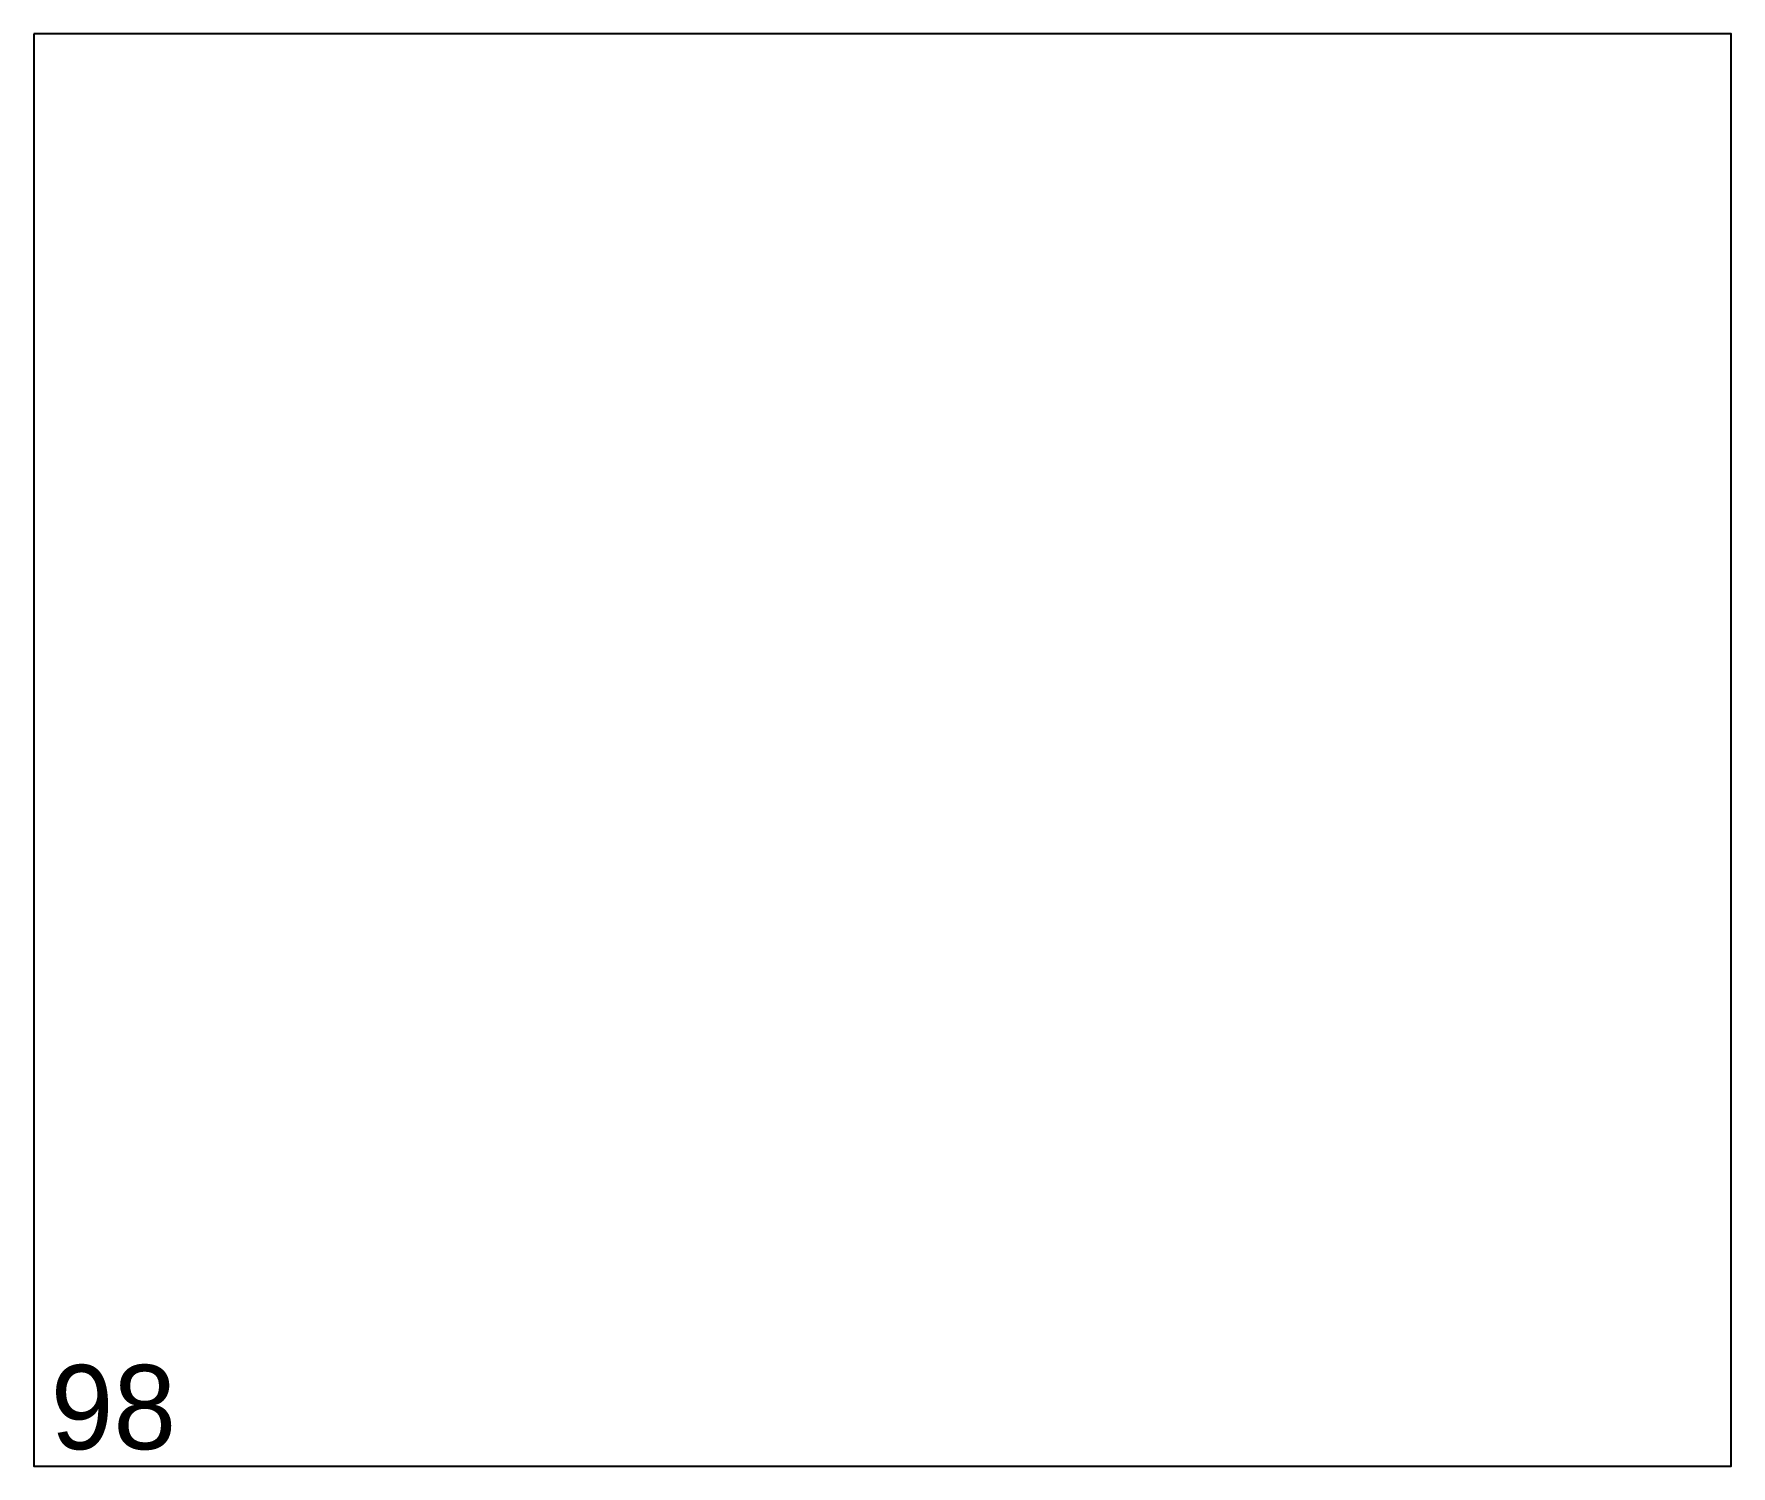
# Model space of a CAD drawing. Header units: millimetres. Extents: x 0 to 201, y 0 to 170.
import ezdxf

# ---------------------------------------------------------------- set-up
doc = ezdxf.new("R2010")
doc.units = ezdxf.units.MM
doc.header["$MEASUREMENT"] = 0
doc.layers.add('ВнешнийКонтур', color=7, linetype='Continuous')
doc.layers.add('Нумерация', color=7, linetype='Continuous')

msp = doc.modelspace()

# ---------------------------------------------------------------- linework, layer by layer
at = {"layer": 'ВнешнийКонтур', "color": 0, "linetype": 'Continuous'}
msp.add_lwpolyline([(0, 170), (0, 0), (201.47, 0), (201.47, 170)], close=True, dxfattribs=at)

# ---------------------------------------------------------------- texts
at = {"layer": 'Нумерация', "color": 0, "linetype": 'Continuous'}
msp.add_text('98', height=10, dxfattribs=at).set_placement((2, 2))

doc.saveas('drawing.dxf')
